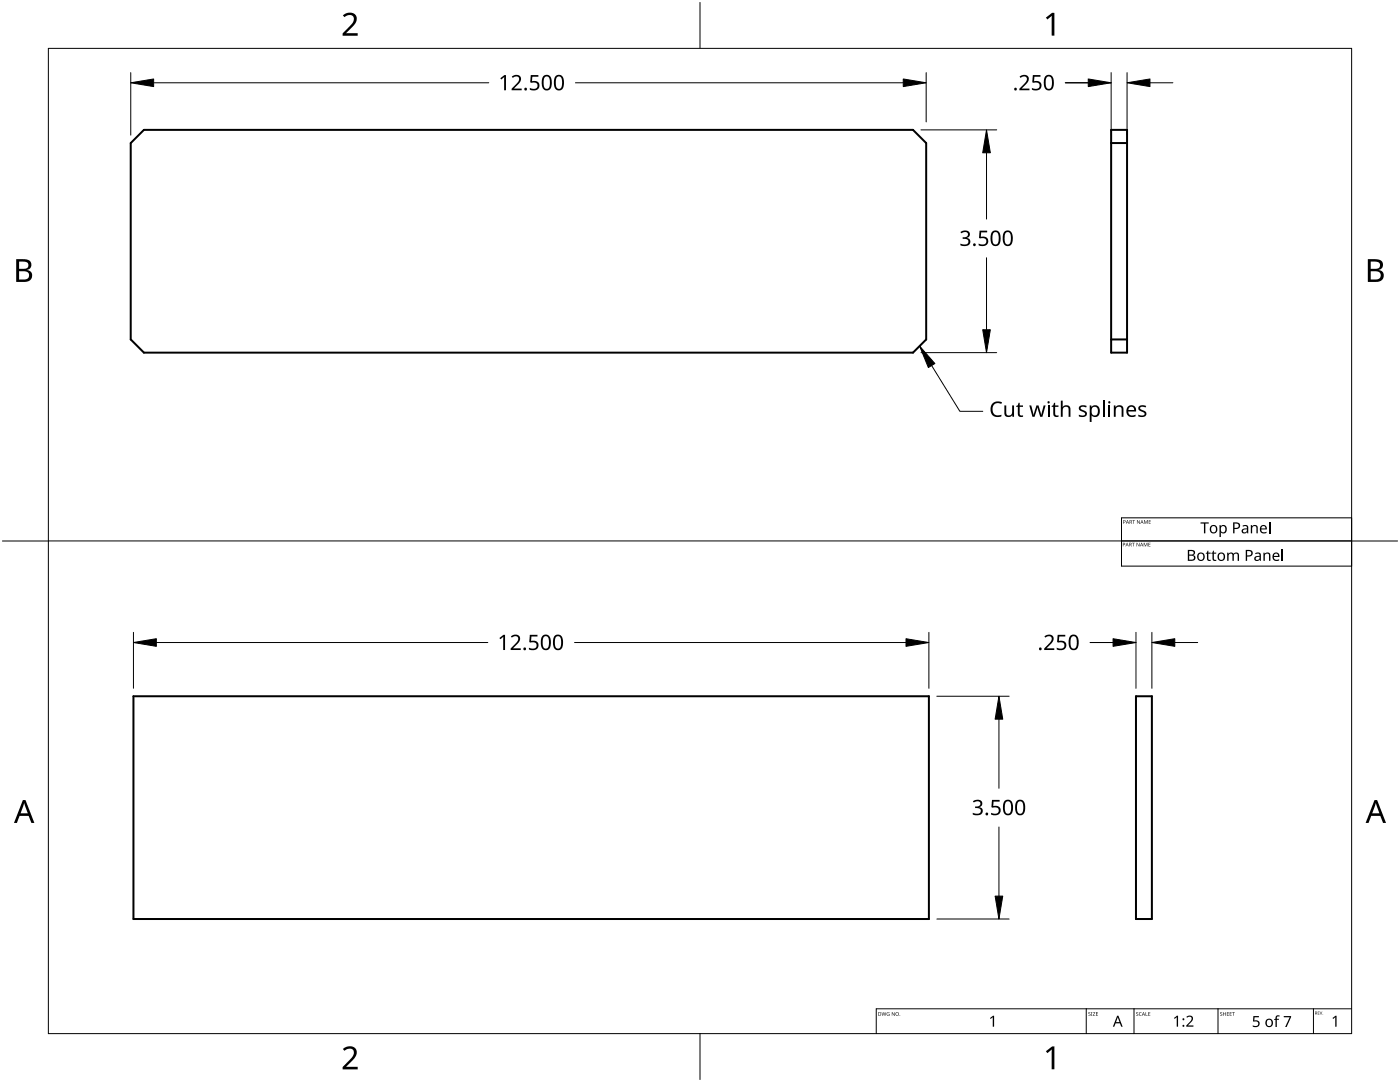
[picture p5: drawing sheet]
<svg xmlns="http://www.w3.org/2000/svg" width="279mm" height="216mm" viewBox="0 0 279 216" stroke-linecap="round" stroke-linejoin="round" font-family="sans-serif">
<path d="M26.1 28.5l2.6-2.6h153.5l2.6 2.6v39.2l-2.6 2.7h-153.5l-2.6-2.7zM221.8 25.9h3.1v44.5h-3.1zM221.8 28.5h3.1M221.8 67.7h3.1M26.6 138.9h158.8v44.5h-158.8zM226.7 138.9h3.2v44.5h-3.2z" fill="none" stroke="#000" stroke-width=".4"/>
<path d="M9.7 9.7h260v196.5h-260z" fill="none" stroke="#000" stroke-width=".2"/>
<path d="M139.7 .5v9.2M.5 108h9.2M269.7 108h9.2M139.7 206.2v9.2" fill="none" stroke="#000" stroke-width=".2"/>
<g fill="#000">
<path d="M68.4 3.1a1.64 1.64 0 0 1 2.8 .4 2.52 2.52 0 0 1-1.2 2.2l-.9 .9h2.3v.5h-3v-.4l1.2-1.2a1.95 1.95 0 0 0 .9-2.2 1.23 1.23 0 0 0-1.8 .1zM208.7 3.5l1.3-.9h.4v4.5h-.5v-4l-.9 .8zM68.4 209.3a1.64 1.64 0 0 1 2.8 .4 2.52 2.52 0 0 1-1.2 2.2l-.9 1h2.3v.5h-3v-.5l1.2-1.2a1.95 1.95 0 0 0 .9-2.1 1.23 1.23 0 0 0-1.8 .1zM208.7 209.8l1.3-1h.4v4.6h-.5v-4l-.9 .7z"/>
<path d="M3.2 51.7h1.3a1.28 1.28 0 0 1 1.7 1.3 1.04 1.04 0 0 1-.8 .9 1.23 1.23 0 0 1 1 1.5 1.23 1.23 0 0 1-1.6 .9h-1.6zM3.8 54.1v1.7h.9a.86 .86 0 0 0 1.1-.9 .86 .86 0 0 0-1.1-.8zM3.8 52.2v1.4h.8a.78 .78 0 0 0 1.1-.7 .78 .78 0 0 0-1.1-.7z"/>
<path d="M273 51.7h1.3a1.28 1.28 0 0 1 1.7 1.3 1.04 1.04 0 0 1-.9 .9 1.23 1.23 0 0 1 1 1.5 1.23 1.23 0 0 1-1.5 .9h-1.6zM273.6 54.1v1.7h.9a.86 .86 0 0 0 1.1-.9 .86 .86 0 0 0-1.2-.8zM273.6 52.2v1.4h.8a.78 .78 0 0 0 1-.7 .78 .78 0 0 0-1.1-.7z"/>
<path d="M4.6 159.6h.5l1.8 4.6h-.6l-.6-1.4h-1.8l-.5 1.4h-.6zM4.8 160.2l-.7 2.1h1.4z"/>
<path d="M274.3 159.6h.5l1.8 4.6h-.6l-.5-1.4h-1.8l-.6 1.4h-.6zM274.6 160.2l-.7 2.1h1.4z"/>
</g>
<path d="M216.8 201.3v4.9M226.3 201.3v4.9M243.1 201.3v4.9M262.1 201.3v4.9M269.7 201.3h-94.8v4.9" fill="none" stroke="#000" stroke-width=".2"/>
<g fill="#000">
<path d="M225.9 108.3h.6l-.3 .1v.6l-.1-.6zM226 103.8h.5l-.2 .1v.6l-.1-.6zM226.8 108.3l.5 .6 .1-.6v.7l-.5-.6-.1 .6zM226.9 103.8l.5 .6 .1-.6v.7l-.5-.6-.1 .6zM228.3 108.3h.1l.2 .6 .3-.6h.1v.7l-.1-.6-.3 .6-.3-.6v.6zM228.3 103.8h.2l.2 .6 .2-.6h.2v.7l-.1-.6-.3 .6-.3-.6-.1 .6zM229.2 108.3h.4l-.3 .1v.2h.3l-.3 .1v.3h.3h-.4zM229.3 103.8h.4l-.4 .1v.2h.3l-.3 .1v.2l.4 .1h-.4zM239.6 104.2h1.6v.3h-.6v1.9h-.3v-1.9h-.7zM241 109.9h.1v.4h.5v.2h-.5l.1 1.1 .1 .1h.3v.2a.48 .48 0 0 1-.7-.5v-.9h-.3v-.2l.3-.1zM242.1 109.9h.2v.4h.4v.2h-.4v1.1l.1 .1h.3v.2a.48 .48 0 0 1-.7-.5v-.9h-.3v-.2l.3-.1zM244.9 110.3h.2l.1 .2a.62 .62 0 0 1 1 0 .58 .58 0 0 1 .7-.2 .58 .58 0 0 1 .4 .5v1.1h-.3v-1a.4 .4 0 0 0-.5-.4 .4 .4 0 0 0-.3 .5v.9h-.2v-1a.41 .41 0 0 0-.6-.4 .41 .41 0 0 0-.2 .6v.8h-.3z"/>
<path d="M249.6 104.8h.2l.1 .2a.63 .63 0 0 1 .7-.2 .63 .63 0 0 1 .4 .6v1h-.3v-1a.44 .44 0 0 0-.5-.4 .44 .44 0 0 0-.3 .6v.8h-.3zM252.1 110.3h.3v.2a.63 .63 0 0 1 .7-.2 .63 .63 0 0 1 .4 .5v1.1h-.2v-1a.44 .44 0 0 0-.6-.4 .44 .44 0 0 0-.3 .6v.8h-.3zM175.9 202l.3 .6 .2-.6 .2 .6 .3-.6-.2 .7-.3-.6-.3 .6zM177 202.1l.5-.1-.4 .1-.1 .2 .3 .3h.2v-.2l-.2-.1h.2v.4l-.5-.1zM178 202l.5 .6 .1-.6v.7l-.5-.6-.1 .6zM197.6 203.1l.6-.4h.2v2.2h-.3v-1.9l-.4 .3zM217.2 202h.3l.1 .1a.18 .18 0 0 0-.2 0 .18 .18 0 0 0-.1 .2 .18 .18 0 0 0 .3 0 .23 .23 0 0 1-.1 .4 .23 .23 0 0 1-.3-.1 .18 .18 0 0 0 .3 .1 .18 .18 0 0 0 0-.3l-.3-.2zM217.7 202h.3v.7h-.3zM218.1 202h.5l-.4 .6 .4 .1h-.5l.4-.7zM218.7 202h.4h-.3v.3h.3l-.3 .1v.2l.3 .1h-.4zM226.8 202h.2l.1 .1a.18 .18 0 0 0-.2 0 .18 .18 0 0 0 0 .2 .18 .18 0 0 0 .2 0 .23 .23 0 0 1 0 .4 .23 .23 0 0 1-.4-.1 .18 .18 0 0 0 .3 .1 .18 .18 0 0 0 0-.3l-.2-.2zM227.4 202.1l.2-.1 .2 .1a.29 .29 0 0 0-.4 .2 .29 .29 0 0 0 .4 .3l-.1 .1-.3-.1z"/>
<path d="M228.6 202l.1 .6 .3 .1h-.4zM229.2 202h.4h-.3v.3h.2l-.2 .1v.2l.3 .1h-.4zM234.3 203.1l.6-.4h.2v2.2h-.3l.1-1.9-.5 .3zM236.8 202.9a.76 .76 0 0 1 1.2 0 .76 .76 0 0 1-.4 1.1l-.5 .6h1.1v.3h-1.5v-.3l.8-.8a.52 .52 0 0 0 .3-.8 .52 .52 0 0 0-.9 .1zM243.5 202h.3l.1 .1a.18 .18 0 0 0-.3 0 .18 .18 0 0 0 0 .2 .18 .18 0 0 0 .3 0 .23 .23 0 0 1-.1 .4 .23 .23 0 0 1-.3-.1 .18 .18 0 0 0 .2 .1 .18 .18 0 0 0 .1-.3l-.3-.2zM244.1 202l.1 .3h.4v-.3v.7v-.3h-.4l-.1 .3zM244.8 202h.5h-.4v.3h.3l-.3 .1v.2l.4 .1h-.5zM245.4 202h.4h-.3v.3h.3l-.3 .1v.2l.3 .1h-.4zM245.9 202h.5h-.2v.7l-.1-.7zM250.1 202.7h1.1v.3h-.8l-.1 .6a.75 .75 0 0 1 1.1 .7 .75 .75 0 0 1-1.1 .6l-.3-.1v-.2l.3 .1a.51 .51 0 0 0 .8-.3 .51 .51 0 0 0-.7-.6h-.3zM254.7 202.7l.3-.1h.4l-.1 .3-.3-.1-.2 .2v.3h.4v.2h-.4v1.4h-.3v-1.4h-.2l.2-.2zM256.2 202.7h1.5l-.9 2.2h-.3l.9-1.9h-1.2z"/>
<path d="M263 201.8h.3l-.2 .1v.2h.2l-.2 .1v.2l.2 .1h-.3zM263.4 201.8l.2 .6 .3-.6-.2 .7zM265.9 203.1l.6-.4h.2v2.2h-.2v-1.9l-.4 .3z"/>
<path d="M224.1 108.3h.2a.24 .24 0 0 1 .3 .3 .24 .24 0 0 1-.4 .2l-.1 .2zM224.2 108.4v.3a.18 .18 0 0 0 .3-.2 .18 .18 0 0 0-.3-.1z"/>
<path d="M224.2 103.8h.2a.24 .24 0 0 1 .2 .3 .24 .24 0 0 1-.3 .1l-.1 .3zM224.3 103.9v.3a.18 .18 0 0 0 .2-.2 .18 .18 0 0 0-.2-.1z"/>
<path d="M224.9 108.3l.4 .7-.2-.2h-.3l-.2 .2zM224.9 108.4l-.1 .3h.3z"/>
<path d="M225 103.8l.3 .7-.1-.2h-.3l-.2 .2zM225 103.9l-.1 .3h.2z"/>
<path d="M225.4 108.3h.2a.21 .21 0 0 1 .2 .1 .21 .21 0 0 1-.1 .3l.2 .3-.3-.3h-.1l-.1 .3zM225.5 108.4v.3l.2-.1v-.2z"/>
<path d="M225.4 103.8h.2a.21 .21 0 0 1 .3 .1 .21 .21 0 0 1-.1 .3l.2 .3-.3-.3h-.2l-.1 .3zM225.5 103.9v.2h.3v-.2z"/>
<path d="M227.8 108.3l.4 .7-.2-.2h-.3l-.2 .2zM227.8 108.4l-.1 .3h.2z"/>
<path d="M227.9 103.8l.3 .7-.2-.2h-.2l-.2 .2zM227.9 103.9l-.1 .3h.2z"/>
<path d="M237.1 109.7h.6a.56 .56 0 0 1 .8 .3 .56 .56 0 0 1-.4 .8 .59 .59 0 0 1 .5 .7 .59 .59 0 0 1-.8 .4h-.7zM237.3 110.9v.8h.5a.41 .41 0 0 0 .5-.4 .41 .41 0 0 0-.6-.4zM237.3 110v.7h.4a.37 .37 0 0 0 .5-.4 .37 .37 0 0 0-.5-.3z"/>
<path d="M239.1 110.5a.81 .81 0 0 1 1.2 0 .81 .81 0 0 1-.2 1.2 .81 .81 0 0 1-1.1-.3l-.1-.5zM239.4 110.6a.6 .6 0 0 0-.2 .8 .6 .6 0 0 0 .8 .2l.1-.2a.56 .56 0 0 0 0-.7 .56 .56 0 0 0-.7-.1z"/>
<path d="M241.6 105a.81 .81 0 0 1 1.2 0 .81 .81 0 0 1-.2 1.2 .81 .81 0 0 1-1.1-.3l-.1-.5zM241.9 105.1a.6 .6 0 0 0-.2 .8 .6 .6 0 0 0 .8 .2l.1-.2a.56 .56 0 0 0 0-.7 .56 .56 0 0 0-.7-.1z"/>
<path d="M243.4 104.8h.2v.2a.72 .72 0 0 1 1-.1 .72 .72 0 0 1 .2 .9 .68 .68 0 0 1-.4 .6 .68 .68 0 0 1-.8-.2v1h-.2zM243.8 105.1l-.2 .4a.51 .51 0 0 0 .6 .7 .51 .51 0 0 0 .3-.7 .46 .46 0 0 0-.2-.5 .46 .46 0 0 0-.5 .1z"/>
<path d="M243.2 110.5a.81 .81 0 0 1 1.2 0 .81 .81 0 0 1-.2 1.2 .81 .81 0 0 1-1.2-.3v-.5zM243.4 110.6a.6 .6 0 0 0-.1 .8 .6 .6 0 0 0 .8 .2l.1-.2a.56 .56 0 0 0-.1-.7 .56 .56 0 0 0-.7-.1z"/>
<path d="M246.1 104.2h.6a.69 .69 0 0 1 .8 .7 .69 .69 0 0 1-.9 .7h-.2v.8h-.3zM246.4 104.5v.8a.52 .52 0 0 0 .7 0 .52 .52 0 0 0 0-.7z"/>
<path d="M248 104.9l.1-.1a.64 .64 0 0 1 1 .5v1.1h-.2v-.2a.56 .56 0 0 1-.8 .3 .56 .56 0 0 1-.2-.8 .56 .56 0 0 1 .7-.3h.3l-.1-.3a.54 .54 0 0 0-.7 0zM248.1 105.8a.37 .37 0 0 0 .3 .5 .37 .37 0 0 0 .4-.4l.1-.3z"/>
<path d="M248.6 109.7h.6a.69 .69 0 0 1 .8 .7 .69 .69 0 0 1-.9 .7h-.2v.8h-.3zM248.9 110v.8a.52 .52 0 0 0 .7 0 .52 .52 0 0 0 0-.7z"/>
<path d="M250.5 110.4l.1-.1a.64 .64 0 0 1 1 .5v1.1h-.2v-.2a.56 .56 0 0 1-.7 .3 .56 .56 0 0 1-.3-.8 .56 .56 0 0 1 .7-.3h.3l-.1-.3a.54 .54 0 0 0-.7 0zM250.7 111.3a.37 .37 0 0 0 .2 .5 .37 .37 0 0 0 .5-.4v-.3z"/>
<path d="M251.6 105a.71 .71 0 0 1 .9-.2 .71 .71 0 0 1 .3 .9h-1.1a.62 .62 0 0 0 .4 .5 .62 .62 0 0 0 .7-.1v.2a.89 .89 0 0 1-1.2-.1 .89 .89 0 0 1 0-1.2zM251.8 105.1l-.1 .3h.8l-.2-.4z"/>
<path d="M254.1 110.5a.71 .71 0 0 1 .9-.2 .71 .71 0 0 1 .3 .8h-1.1a.62 .62 0 0 0 .4 .6 .62 .62 0 0 0 .7-.1v.2a.89 .89 0 0 1-1.2-.1 .89 .89 0 0 1 0-1.2zM254.4 110.6l-.2 .3h.9l-.3-.4z"/>
<path d="M175.3 202l.5 .1 .1 .3-.2 .2-.4 .1zM175.4 202v.6h.2l.1-.4z"/>
<path d="M178.7 202.3a.36 .36 0 0 1 .7 0 .36 .36 0 0 1-.7 0zM178.8 202.3a.3 .3 0 0 0 .6 0 .3 .3 0 0 0-.6 0z"/>
<path d="M223 202.7h.2l.9 2.2h-.3l-.3-.7h-.9l-.2 .7h-.3zM223.1 203l-.4 .9h.7z"/>
<path d="M228.2 202l.3 .7-.2-.2h-.2l-.2 .2zM228.2 202.1l-.1 .3h.2z"/>
<path d="M252.7 203.5a.81 .81 0 0 1 1.2 .1 .81 .81 0 0 1-.2 1.1 .81 .81 0 0 1-1.1-.2l-.1-.6zM253 203.6a.6 .6 0 0 0-.2 .8 .6 .6 0 0 0 .8 .2l.1-.2a.56 .56 0 0 0 0-.7 .56 .56 0 0 0-.7-.1z"/>
<path d="M262.5 201.8h.1a.17 .17 0 0 1 .2 .2 .17 .17 0 0 1-.1 .2l.2 .3-.2-.3-.2 .3zM262.5 201.9v.2h.2l.1-.1z"/>
<circle cx="179.6" cy="202.6" r=".07"/>
<circle cx="236.2" cy="204.7" r=".2"/>
<circle cx="236.2" cy="203.4" r=".2"/>
<circle cx="264" cy="202.4" r=".05"/>
</g>
<path d="M9.7 107.9h260M223.8 103.3h45.9v9.7h-45.9z" fill="none" stroke="#000" stroke-width=".2"/>
<path d="M253.4 104.1v2.3M255.9 109.6v2.3" fill="none" stroke="#000" stroke-width=".27"/>
<g fill="none" stroke="#000" stroke-width=".2">
<path d="M26.1 14.5v12.5M30.7 16.5h66.8M114.8 16.5h65.5M184.8 14.5v9.8M212.6 16.5h9.2M221.8 14.5v12.5M224.9 14.5v12.5M229.5 16.5h4.6M183.8 25.9h15.1M196.9 30.5v13.2M196.9 51.4v14.4M183.8 70.4h15.1"/>
<path d="M26.6 126.2v11.1M31.2 128.2h66.2M114.7 128.2h66.1M185.4 126.2v11.1M187 138.9h14.4M217.6 128.2h9.1M226.7 126.2v11.1M229.9 126.2v11.1M234.5 128.2h4.5M199.4 143.5v13.8M199.4 165v13.8M187 183.4h14.4"/>
</g>
<path d="M26.1 16.5l4.6-.7v1.5zM180.3 15.8l4.5 .7-4.5 .8zM217.2 15.8l4.6 .7-4.6 .8zM224.9 16.5l4.6-.7v1.5zM196.9 25.9l.7 4.6h-1.5zM196.1 65.8h1.5l-.7 4.6zM26.6 128.2l4.6-.8v1.6zM180.8 127.4l4.6 .8-4.6 .8zM222.1 127.4l4.6 .8-4.6 .8zM229.9 128.2l4.6-.8v1.6zM199.4 138.9l.7 4.6h-1.5zM198.6 178.8h1.5l-.7 4.6z" fill="#000" stroke="#000" stroke-width=".2"/>
<g fill="#000">
<path d="M99.8 15.6l.9-.6h.3v3h-.4v-2.6l-.6 .5zM102.1 15.3a1.01 1.01 0 0 1 1.2-.4 1.01 1.01 0 0 1 .7 1l-.3 .6-1.1 1.2h1.5v.3h-2v-.3l1.1-1.1a.72 .72 0 0 0 .4-.7 .72 .72 0 0 0-.4-.6l-.9 .2zM105.9 15h1.5v.3h-1.2v.9a1.02 1.02 0 0 1 1.5 .8 1.02 1.02 0 0 1-1.4 1l-.6-.1v-.4a.88 .88 0 0 0 1 .3 .88 .88 0 0 0 .6-.9 .85 .85 0 0 0-1.3-.4l-.2-.1zM203.5 15.3a1.01 1.01 0 0 1 1.1-.4 1.01 1.01 0 0 1 .7 1l-.3 .6-1.1 1.2h1.5v.3h-2v-.3l1.1-1.1a.72 .72 0 0 0 .5-.7 .72 .72 0 0 0-.5-.6l-.8 .2zM206.1 15h1.5v.3h-1.2v.9a1.02 1.02 0 0 1 1.5 .8 1.02 1.02 0 0 1-1.4 1l-.6-.1v-.4a.88 .88 0 0 0 1 .3 .88 .88 0 0 0 .6-.9 .85 .85 0 0 0-1.3-.4l-.2-.1zM191.7 46.3a1.06 1.06 0 0 1 1.1-.4 1.06 1.06 0 0 1 .8 1l-.3 .4-.4 .2a.82 .82 0 0 1 .8 .9 .82 .82 0 0 1-.9 .7l-1.1-.2v-.3a1.08 1.08 0 0 0 1.6-.3 .62 .62 0 0 0-.9-.6h-.3v-.4a.7 .7 0 0 0 .8 0 .7 .7 0 0 0 .2-.7 .89 .89 0 0 0-1.2 0zM195.5 46h1.5v.4h-1.2l-.1 .9a1.02 1.02 0 0 1 1.5 .8 1.02 1.02 0 0 1-1.3 1l-.6-.2v-.3a.88 .88 0 0 0 1 .2 .88 .88 0 0 0 .5-.8 .85 .85 0 0 0-1.2-.4l-.2-.1zM198.1 80.5a1.7 1.7 0 0 1 1.9-.2l-.2 .3a1.19 1.19 0 0 0-1.4 .1 1.19 1.19 0 0 0-.3 1.5 1.15 1.15 0 0 0 1.8 .6v.3a1.56 1.56 0 0 1-1.9-.4 1.56 1.56 0 0 1-.1-1.9zM200.4 80.9h.4v1.5a.61 .61 0 0 0 .8 .5 .61 .61 0 0 0 .4-.8v-1.2h.4v2.3h-.3l-.1-.3a.88 .88 0 0 1-.9 .3 .88 .88 0 0 1-.7-.8zM203.3 80.4h.2v.5h.7v.3h-.7v1.3l.2 .4h.5v.2a.69 .69 0 0 1-1.1-.6v-1.3h-.3v-.2l.3-.1zM205.4 80.9h.4l.5 1.9 .5-1.9h.5l.5 1.9 .5-1.9h.4l-.7 2.3h-.4l-.6-1.9-.5 1.9h-.5zM210.4 80.4h.2v.5h.6v.3h-.6v1.3l.2 .4h.5v.2a.69 .69 0 0 1-1.1-.6v-1.3h-.3v-.2l.3-.1z"/>
<path d="M211.7 79.9h.4v1.3a.87 .87 0 0 1 .9-.3 .87 .87 0 0 1 .6 .8v1.5h-.3v-1.5a.61 .61 0 0 0-.8-.5 .61 .61 0 0 0-.4 .8v1.2h-.4zM215.4 81.1a1.34 1.34 0 0 1 1.5-.1l-.1 .3-.5-.1a.37 .37 0 0 0-.6 .1 .37 .37 0 0 0 .4 .5l.1 .1a.69 .69 0 0 1 .7 .8 .69 .69 0 0 1-.9 .5l-.7-.1v-.4l.7 .2 .5-.1v-.4l-.5-.3a.68 .68 0 0 1-.6-1zM222.3 80.9h.3v.3a.87 .87 0 0 1 1-.3 .87 .87 0 0 1 .6 .8v1.5h-.4v-1.5a.61 .61 0 0 0-.7-.5 .61 .61 0 0 0-.4 .8v1.2h-.4zM227.3 81.1a1.34 1.34 0 0 1 1.5-.1l-.2 .3-.5-.1a.37 .37 0 0 0-.6 .1 .37 .37 0 0 0 .4 .5l.2 .1a.69 .69 0 0 1 .7 .8 .69 .69 0 0 1-.9 .5l-.7-.1v-.4l.7 .2 .5-.1v-.4l-.5-.3a.68 .68 0 0 1-.6-1zM99.7 127.3l.8-.6h.3v3h-.4v-2.6l-.5 .5zM102 127a1.01 1.01 0 0 1 1.1-.4 1.01 1.01 0 0 1 .7 1l-.3 .6-1.1 1.2h1.5v.3h-2v-.3l1.1-1.1a.72 .72 0 0 0 .4-.7 .72 .72 0 0 0-.4-.6l-.8 .2zM105.7 126.7h1.6v.3h-1.2l-.1 .9a1.02 1.02 0 0 1 1.5 .8 1.02 1.02 0 0 1-1.4 1l-.5-.1v-.4a.88 .88 0 0 0 .9 .3 .88 .88 0 0 0 .6-.9 .85 .85 0 0 0-1.3-.4l-.2-.1zM208.4 127a1.01 1.01 0 0 1 1.2-.4 1.01 1.01 0 0 1 .7 1l-.3 .6-1.1 1.2h1.5v.3h-2v-.3l1.1-1.1a.72 .72 0 0 0 .4-.7 .72 .72 0 0 0-.4-.6l-.9 .2zM211.1 126.7h1.5v.3h-1.2l-.1 .9a1.02 1.02 0 0 1 1.5 .8 1.02 1.02 0 0 1-1.4 1l-.5-.1v-.4a.88 .88 0 0 0 1 .3 .88 .88 0 0 0 .5-.9 .85 .85 0 0 0-1.2-.4l-.2-.1zM194.2 159.9a1.06 1.06 0 0 1 1.1-.4 1.06 1.06 0 0 1 .7 1l-.2 .4-.4 .1a.82 .82 0 0 1 .8 1 .82 .82 0 0 1-1 .7l-1.1-.2v-.3a1.08 1.08 0 0 0 1.6-.3 .62 .62 0 0 0-.8-.7h-.3v-.3a.7 .7 0 0 0 .8 0 .7 .7 0 0 0 .2-.7 .89 .89 0 0 0-1.3-.1zM198 159.6h1.5v.4h-1.2l-.1 .8a1.02 1.02 0 0 1 1.5 .9 1.02 1.02 0 0 1-1.4 1l-.5-.2v-.3a.88 .88 0 0 0 1 .2 .88 .88 0 0 0 .5-.8 .85 .85 0 0 0-1.3-.4l-.1-.2z"/>
<path d="M108.5 15.1a1.05 1.05 0 0 1 1.2 0 1.05 1.05 0 0 1 .4 1.2 1.31 1.31 0 0 1-1 1.8 1.22 1.22 0 0 1-1-1.6l.1-.8zM108.7 15.4a1.88 1.88 0 0 0 .3 2.3 .71 .71 0 0 0 .7-.9 1.17 1.17 0 0 0-.6-1.6z"/>
<path d="M110.9 15.1a1.05 1.05 0 0 1 1.3 0 1.05 1.05 0 0 1 .4 1.2 1.3 1.3 0 0 1-1.1 1.8 1.22 1.22 0 0 1-1-1.6l.1-.8zM111.1 15.4a1.88 1.88 0 0 0 .3 2.3 .71 .71 0 0 0 .8-.9 1.17 1.17 0 0 0-.7-1.6z"/>
<path d="M208.7 15.1a1.05 1.05 0 0 1 1.2 0 1.05 1.05 0 0 1 .4 1.2 1.3 1.3 0 0 1-1 1.8 1.22 1.22 0 0 1-1-1.6l.1-.8zM208.9 15.4a1.88 1.88 0 0 0 .3 2.3 .71 .71 0 0 0 .7-.9 1.17 1.17 0 0 0-.6-1.6z"/>
<path d="M198.1 46.2a1.05 1.05 0 0 1 1.2 0 1.05 1.05 0 0 1 .4 1.2 1.31 1.31 0 0 1-1 1.7 1.22 1.22 0 0 1-1-1.6l.1-.8zM198.3 46.5a1.88 1.88 0 0 0 .2 2.3 .71 .71 0 0 0 .8-1 1.17 1.17 0 0 0-.6-1.5z"/>
<path d="M200.5 46.2a1.05 1.05 0 0 1 1.2 0 1.05 1.05 0 0 1 .4 1.2 1.31 1.31 0 0 1-1 1.7 1.22 1.22 0 0 1-1-1.6l.1-.8zM200.7 46.5a1.88 1.88 0 0 0 .3 2.3 .71 .71 0 0 0 .7-1 1.17 1.17 0 0 0-.6-1.5z"/>
<path d="M217.5 80.9h.3v.3a.95 .95 0 0 1 1.2-.3 .95 .95 0 0 1 .5 1.1 .97 .97 0 0 1-.5 1.1 .97 .97 0 0 1-1.2-.2l.1 1.3h-.4zM218 81.4l-.1 .4a.73 .73 0 0 0 .1 .9 .73 .73 0 0 0 .9 .1 .88 .88 0 0 0 .2-1.1 .88 .88 0 0 0-.9-.5z"/>
<path d="M225.1 81.2a.98 .98 0 0 1 1.2-.2 .98 .98 0 0 1 .4 1.1h-1.5a.87 .87 0 0 0 .5 .8 .87 .87 0 0 0 .9-.2v.4a1.24 1.24 0 0 1-1.6-.3 1.24 1.24 0 0 1 .1-1.6zM225.4 81.3l-.2 .5h1.1a.57 .57 0 0 0-.3-.6 .57 .57 0 0 0-.6 .1z"/>
<path d="M108.3 126.8a1.05 1.05 0 0 1 1.2 0 1.05 1.05 0 0 1 .4 1.2 1.31 1.31 0 0 1-1 1.7 1.22 1.22 0 0 1-1-1.5l.1-.8zM108.5 127.1a1.88 1.88 0 0 0 .3 2.3 .71 .71 0 0 0 .8-.9 1.17 1.17 0 0 0-.7-1.6z"/>
<path d="M110.7 126.8a1.05 1.05 0 0 1 1.3 0 1.05 1.05 0 0 1 .4 1.2 1.31 1.31 0 0 1-1 1.7 1.22 1.22 0 0 1-1-1.5l.1-.8zM111 127.1a1.88 1.88 0 0 0 .2 2.3 .71 .71 0 0 0 .8-.9 1.17 1.17 0 0 0-.6-1.6z"/>
<path d="M213.6 126.8a1.05 1.05 0 0 1 1.3 0 1.05 1.05 0 0 1 .4 1.2 1.31 1.31 0 0 1-1 1.7 1.22 1.22 0 0 1-1-1.5l.1-.8zM213.9 127.1a1.88 1.88 0 0 0 .2 2.3 .71 .71 0 0 0 .8-.9 1.17 1.17 0 0 0-.6-1.6z"/>
<path d="M200.5 159.8a1.05 1.05 0 0 1 1.3 0 1.05 1.05 0 0 1 .4 1.1 1.31 1.31 0 0 1-1 1.8 1.22 1.22 0 0 1-1-1.6l.1-.8zM200.8 160.1a1.88 1.88 0 0 0 .2 2.3 .71 .71 0 0 0 .8-1 1.17 1.17 0 0 0-.6-1.5z"/>
<path d="M203 159.8a1.05 1.05 0 0 1 1.2 0 1.05 1.05 0 0 1 .4 1.1 1.31 1.31 0 0 1-1 1.8 1.22 1.22 0 0 1-1-1.6l.1-.8zM203.2 160.1a1.88 1.88 0 0 0 .2 2.3 .71 .71 0 0 0 .8-1 1.17 1.17 0 0 0-.6-1.5z"/>
<circle cx="104.9" cy="17.8" r=".27"/>
<circle cx="202.7" cy="17.8" r=".27"/>
<circle cx="194.5" cy="48.9" r=".27"/>
<circle cx="209.3" cy="80.3" r=".23"/>
<circle cx="221.4" cy="80.3" r=".23"/>
<circle cx="104.7" cy="129.5" r=".27"/>
<circle cx="207.6" cy="129.5" r=".27"/>
<circle cx="197" cy="162.4" r=".27"/>
</g>
<path d="M220.3 79.9v3.3M209.3 80.9v2.3M221.4 80.9v2.3" fill="none" stroke="#000" stroke-width=".37"/>
<path d="M183.5 69.1l3.1 3.4-1.3 .8z" fill="#000" stroke="#000" stroke-width=".2"/>
<path d="M183.5 69.1l8.1 13h4.5" fill="none" stroke="#000" stroke-width=".2"/>
</svg>
